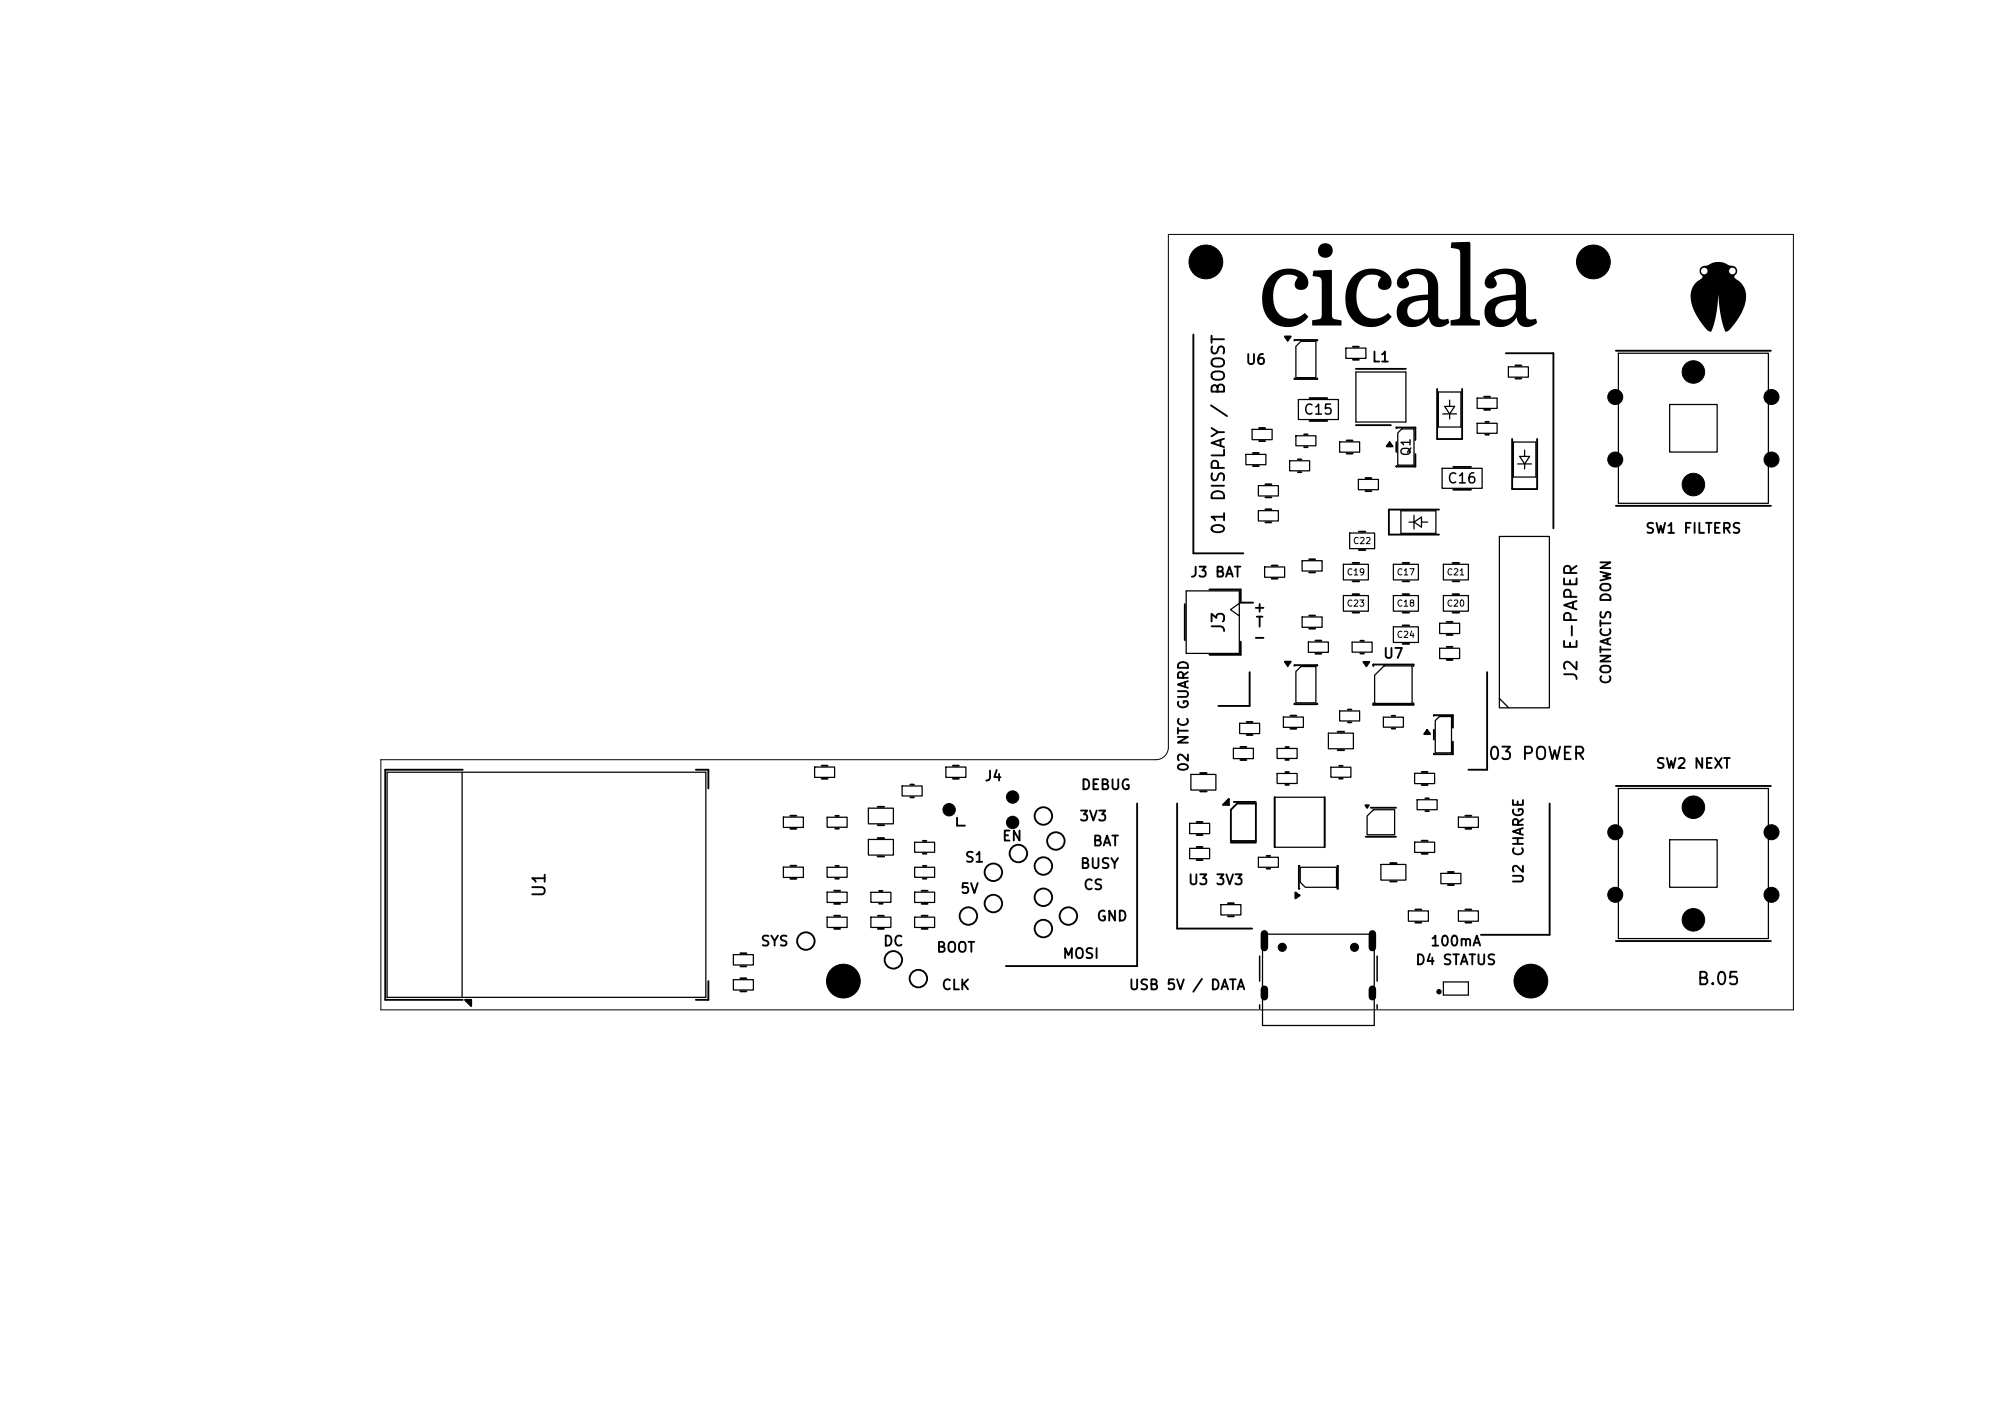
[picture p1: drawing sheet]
<svg xmlns="http://www.w3.org/2000/svg" width="297mm" height="210mm" viewBox="0 0 297 210" stroke-linecap="round" stroke-linejoin="round" font-family="sans-serif">
<defs><g id="words">
<g font-size="1.9">
<text x="183" y="79.8" transform="rotate(-90 183 79.8)">01 DISPLAY / BOOST</text>
<text x="183" y="94.4" transform="rotate(-90 183 94.4)">J3</text>
<text x="235.5" y="101.6" transform="rotate(-90 235.5 101.6)">J2 E-PAPER</text>
<text x="221.7" y="113.6">03 POWER</text>
<text x="81.7" y="133.8" transform="rotate(-90 81.7 133.8)">U1</text>
<text x="123.6" y="147.5">H1</text>
<text x="252.7" y="147.2">B.05</text>
</g>
<g font-size="1.5">
<text x="185.5" y="54.7">U6</text>
<text x="204.3" y="54.3">L1</text>
<text x="194.2" y="62.1">C15</text>
<text x="215.6" y="72.4">C16</text>
<text x="245.1" y="79.8">SW1 FILTERS</text>
<text x="177.2" y="86.3">J3 BAT</text>
<text x="186.6" y="91.6">+</text>
<text x="187" y="93.8">T</text>
<text x="186.6" y="96">-</text>
<text x="206" y="98.4">U7</text>
<text x="240.4" y="102.1" transform="rotate(-90 240.4 102.1)">CONTACTS DOWN</text>
<text x="146.6" y="116.7">J4</text>
<text x="161" y="118">DEBUG</text>
<text x="177.5" y="115.1" transform="rotate(-90 177.5 115.1)">02 NTC GUARD</text>
<text x="246.6" y="114.8">SW2 NEXT</text>
<text x="149.2" y="125.6">EN</text>
<text x="160.7" y="122.7">3V3</text>
<text x="143.7" y="128.8">S1</text>
<text x="160.8" y="129.7">BUSY</text>
<text x="162.7" y="126.4">BAT</text>
<text x="227.4" y="131.8" transform="rotate(-90 227.4 131.8)">U2 CHARGE</text>
<text x="143" y="133.5">5V</text>
<text x="161.3" y="132.9">CS</text>
<text x="163.3" y="137.6">GND</text>
<text x="176.9" y="132.2">U3 3V3</text>
<text x="113.2" y="141.3">SYS</text>
<text x="131.5" y="141.3">DC</text>
<text x="139.4" y="142.2">BOOT</text>
<text x="158.2" y="143.2">MOSI</text>
<text x="213" y="141.3">100mA</text>
<text x="140.2" y="147.8">CLK</text>
<text x="168.1" y="147.8">USB 5V / DATA</text>
<text x="210.8" y="144.1">D4 STATUS</text>
</g>
<text font-size="1.3" x="210.5" y="68.1" transform="rotate(-90 210.5 68.1)">Q1</text>
<g font-size=".9">
<text x="201.5" y="81.3">C22</text>
<text x="200.6" y="85.9">C19</text>
<text x="208.1" y="85.9">C17</text>
<text x="215.5" y="85.9">C21</text>
<text x="200.6" y="90.6">C23</text>
<text x="208.1" y="95.2">C24</text>
<text x="208.1" y="90.6">C18</text>
<text x="215.5" y="90.6">C20</text>
</g>
</g></defs>
<g fill="none" stroke="#000" stroke-width=".19">
<path d="M193.1 51.6l.8-.8h2.2v5.4h-3zM193.5 59.5h5.9v3h-5.9zM200.6 51.8h2.9v1.6h-2.9zM202.1 55.4h7.4v7.5h-7.4zM214.4 58.4h3.3v5.2h-3.3zM216 59.6v.9M220.1 59.3h3v1.5h-3zM224.8 54.6h3v1.6h-3zM241.2 52.6h22.3v22.4h-22.3zM185.7 67.7h2.9v1.5h-2.9zM186.6 64h3v1.5h-3zM187.5 76.1h3v1.5h-3z"/>
<path d="M187.5 72.3h3v1.6h-3zM192.2 68.6h3v1.5h-3zM193.1 64.9h3v1.5h-3zM199.6 65.8h3v1.6h-3zM201.1 79.4h3.8v2.3h-3.8zM202.4 71.4h3v1.5h-3zM208.3 64.5l.6-.6h1.8v5.4h-2.4zM208.8 76.1h5.2v3.3h-5.2zM210 77.8h.7M210.7 76.7v2.1M210.7 77.8l1.1-.8v1.5zM211.8 77.8h1"/>
<path d="M214.9 69.7h6v3h-6zM215 61.6h2.1M215.3 60.5h1.5l-.8 1.1zM216 61.6v.8M220.1 63h3v1.5h-3zM223.4 79.9h7.5v25.5h-7.5zM225.5 65.8h3.4v5.3h-3.4zM226.2 69.1h2M226.5 68h1.5l-.8 1.1zM227.2 67v1M227.2 69.1v.7M248.8 60.2h7.1v7.1h-7.1z"/>
<path d="M176.8 88h7.9v9.3h-7.9zM184.7 89.9l-1.3 .9 1.3 .9M188.5 84.4h2.9v1.6h-2.9zM193.9 99.3h2.2v5.4h-3v-4.7zM194 91.9h3v1.5h-3zM194 83.5h3v1.5h-3zM195 95.6h3v1.6h-3zM200.2 84h3.7v2.4h-3.7zM200.2 88.7h3.7v2.3h-3.7zM201.5 95.6h3v1.5h-3zM206.2 99.2h4.2v5.6h-5.5v-4.2zM207.6 93.4h3.8v2.3h-3.8z"/>
<path d="M207.6 88.7h3.8v2.3h-3.8zM207.6 84h3.8v2.4h-3.8zM214.5 96.6h3v1.5h-3zM214.5 92.8h3v1.6h-3zM215.1 88.7h3.7v2.3h-3.7zM215.1 84h3.7v2.4h-3.7zM57.7 115h47.5v33.5h-47.5zM68.9 115v33.5M121.4 114.2h3v1.6h-3zM134.4 117.1h3v1.5h-3zM141 114.2h2.9v1.6h-2.9zM177.5 115.3h3.7v2.4h-3.7z"/>
<path d="M183.8 111.5h3v1.5h-3zM184.7 107.7h3v1.6h-3zM189.9 118.7h7.5v7.5h-7.5zM190.3 111.5h3v1.5h-3zM190.3 115.2h3v1.5h-3zM191.3 106.8h2.9v1.5h-2.9zM198 109.2h3.7v2.3h-3.7zM198.3 114.3h3v1.5h-3zM199.6 105.9h3v1.5h-3zM206.2 106.8h2.9v1.5h-2.9zM210.8 115.2h3v1.5h-3zM211.2 119.1h3v1.5h-3z"/>
<path d="M213.9 107.3l.6-.6h1.8v5.4h-2.4zM223.4 104l1.4 1.4M241.2 117.4h22.3v22.4h-22.3zM116.7 129.2h3v1.5h-3zM116.7 121.7h3v1.5h-3zM123.3 136.6h2.9v1.5h-2.9zM123.3 129.2h2.9v1.5h-2.9zM123.3 121.7h2.9v1.5h-2.9zM123.3 132.9h2.9v1.5h-2.9zM129.4 120.4h3.7v2.3h-3.7zM129.4 125h3.7v2.4h-3.7zM129.8 136.6h3v1.5h-3z"/>
<path d="M129.8 132.9h3v1.5h-3zM136.3 125.4h3v1.5h-3zM136.3 129.2h3v1.5h-3zM136.3 136.6h3v1.5h-3zM136.3 132.9h3v1.5h-3zM177.3 126.4h3v1.5h-3zM177.3 122.6h3v1.6h-3zM181.9 134.7h3v1.6h-3zM187.5 127.7h3v1.5h-3zM188.1 139.1h16.7v13.6h-16.7zM193.8 129.2h5.4v3h-4.7l-.7-.8zM203.7 121.5l1-.9h3.1v3.7h-4.1z"/>
<path d="M205.8 128.8h3.7v2.3h-3.7zM209.9 135.7h3v1.5h-3zM210.8 125.4h3v1.6h-3zM214.7 130.1h3v1.5h-3zM217.3 135.7h3v1.5h-3zM217.3 121.7h3v1.5h-3zM248.8 125.1h7.1v7.1h-7.1zM109.3 142.2h3v1.5h-3zM109.3 145.9h3v1.6h-3zM215.1 146.3h3.7v1.9h-3.7z"/>
</g>
<g fill="none" stroke="#000" stroke-width=".28">
<path d="M177.8 49.8v32.6h7.5M191.5 50.1h.9l-.5 .6zM192.9 50.7v-.1h3.4v.1M192.9 56.4h3.4M195.1 59.3h2.7M201.6 51.6h.9M201.6 53.6h.9M202.1 54.9h7.4M214.2 57.9v7.5h3.7v-7.5M221.2 59.1h.9M224.4 52.6h7.1v26.1M225.8 54.4h.9"/>
<path d="M225.8 56.4h.9M240.8 52.2h23.1M186.7 67.5h.9M186.7 69.4h.9M187.6 63.7h.9M187.6 65.7h.9M188.6 75.9h.9M188.6 77.8h.9M188.6 72.1h.9M188.6 74.1h.9M193.4 68.4h.5M193.4 70.3h.5"/>
<path d="M194.3 64.7h.6M194.3 66.6h.6M195.1 62.7h2.7M200.7 65.6h.9M200.7 67.6h.9M202.1 63.3h5.2M202.5 79.2h1M203.5 71.2h.9M203.5 73.1h.9M207.1 65.9l.4 .6h-.9zM208.1 63.8v-.1h2.8v1.8M208.1 65.9v1.4"/>
<path d="M210.9 67.6v1.9h-2.8v-.1M214.4 75.9h-7.4v3.7h7.4M216.6 69.5h2.6M216.6 72.9h2.6M221.2 61h.9M221.4 62.8h.5M221.4 64.7h.5M225.3 65.4v7.4h3.8v-7.4M240.8 75.3h23.1M176.6 90v5.3M180.2 87.8h4.7v2h1.8M184.9 95.6v1.9h-4.7"/>
<path d="M189.5 84.2h.9M189.5 86.2h.9M191.5 98.5h.9l-.5 .7zM192.9 99.2v-.1h3.4v.1M195.1 91.7h.9M195.1 93.6h.9M195.1 83.3h.9M195.1 85.3h.9M196 95.4h.9M196 97.4h.9M201.6 83.8h.9M201.6 86.6h.9"/>
<path d="M201.6 88.5h.9M201.6 91.2h.9M202.5 81.9h1M202.7 97.3h.6M202.7 95.4h.6M203.2 98.6h.9l-.5 .6zM204.6 99.2v-.2h6v.2M209 83.8h1M209 86.6h1M209 88.5h1M209 91.2h1M209 93.2h1"/>
<path d="M209 95.9h1M215.6 96.3h.9M215.6 98.3h.9M215.6 92.6h.9M215.6 94.6h.9M216.5 83.8h.9M216.5 86.6h.9M216.5 88.5h.9M216.5 91.2h.9M69 114.6h-11.6v34.3h11.6M103.7 114.6h1.9v2.8M122.4 114h.9"/>
<path d="M122.4 116h.9M135.7 116.9h.5M135.7 118.8h.5M142 114h.9M142 116h.9M169.5 119.7v24.2h-19.6M175.4 119.7v18.6h11.2M178.8 115.1h1M178.8 117.9h1M182.2 119.9l.9-.9v.9zM183.9 119.4h3.3M184.8 113.2h.9"/>
<path d="M184.8 111.2h.9M185.8 107.5h.9M185.8 109.5h.9M186.2 100.1v5h-4.6M189.9 118.7v7.5M191.5 111.3h.6M191.5 113.2h.6M191.5 116.9h.6M191.5 115h.6M192.3 108.5h.9M192.3 106.6h.9M192.9 104.8v.1h3.4v-.1"/>
<path d="M197.4 118.7v7.5M199.3 109h1M199.3 111.7h1M199.6 116h.5M199.6 114.1h.5M200.9 105.7h.5M200.9 107.6h.5M203.5 119.9h.5l-.3 .4zM204.6 104.7v.3h6v-.3M207.4 106.6h.5M207.4 108.5h.5M211.9 115h.8"/>
<path d="M211.9 116.9h.8M212.4 118.9h.5M212.7 108.7l.4 .6h-.9zM213.7 106.6v-.1h2.8v1.9M213.7 108.7v1.5M216.5 110.5v1.8h-2.8v-.1M221.6 100.1v14.5h-2.8M230.9 119.7v19.5h-10.2M240.8 117.1h23.1M117.8 128.9h.9M117.8 130.9h.9M117.8 121.5h.9"/>
<path d="M117.8 123.4h.9M124.3 136.4h.9M124.3 138.3h.9M124.3 132.7h.9M124.3 134.6h.9M124.5 130.9h.5M124.5 129h.5M124.5 123.4h.5M124.5 121.5h.5M130.8 120.2h1M130.8 122.9h1M130.8 124.8h1"/>
<path d="M130.8 127.6h1M130.8 136.4h.9M130.8 138.3h.9M131 134.6h.5M131 132.7h.5M137.3 136.4h.9M137.3 138.3h.9M137.3 132.7h.9M137.3 134.6h.9M137.5 125.2h.6M137.5 127.1h.6M137.5 130.9h.6"/>
<path d="M137.5 129h.6M142.6 121.8v1.2h1.2M178.3 126.2h.9M178.3 128.1h.9M178.3 122.4h.9M178.3 124.4h.9M183 134.5h.9M183 136.5h.9M183.4 120.6l1-.9h2.8v5.6h-3.8zM183.4 125.5h3.8M188.8 127.5h.5M188.8 129.4h.5"/>
<path d="M193 132.9l.7 .5-.7 .4zM193.7 129h-.1v3.4h.1M199.3 129h.1v3.4h-.1M203.5 124.6h4.5M204.3 120.3h3.7M207.2 128.5h.9M207.2 131.3h.9M210.9 135.5h.9M210.9 137.4h.9M211.9 127.2h.8M211.9 125.2h.8M212.4 120.8h.5"/>
<path d="M215.8 129.9h.9M215.8 131.8h.9M218.4 135.5h.9M218.4 137.4h.9M218.4 121.5h.9M218.4 123.4h.9M69.3 148.9h.9v1zM105.6 146.1v2.8h-1.9M110.3 142h.9M110.3 143.9h.9M110.3 145.7h.9M110.3 147.7h.9"/>
<path d="M240.8 140.2h23.1"/>
<circle cx="144.3" cy="136.4" r="1.3"/>
<circle cx="148" cy="134.6" r="1.3"/>
<circle cx="148" cy="129.9" r="1.3"/>
<circle cx="151.8" cy="127.1" r="1.3"/>
<circle cx="155.5" cy="121.5" r="1.3"/>
<circle cx="155.5" cy="138.3" r="1.3"/>
<circle cx="155.5" cy="133.6" r="1.3"/>
<circle cx="155.5" cy="129" r="1.3"/>
<circle cx="157.3" cy="125.3" r="1.3"/>
<circle cx="159.2" cy="136.4" r="1.3"/>
<circle cx="120.1" cy="140.2" r="1.3"/>
<circle cx="133.1" cy="143" r="1.3"/>
<circle cx="136.9" cy="145.8" r="1.3"/>
</g>
<path d="M187.7 142.4v3.7M187.7 149.7v.5M205.2 142.4v3.7M205.2 149.7v.5" fill="none" stroke="#000" stroke-width=".22"/>
<g fill="#000">
<path d="M216.3 36.1l2.6-.1 .2 .2v10.8l.1 .3 .2 .2 1.1 .2v.8h-4.3v-.8l1.2-.2 .2-.3v-.4v-9.2l-.1-.3-.2-.2-1.1-.2zM253.5 39.8l.9-.3 1-.4 .5-.1 .8 .1 1 .4 .4 .1a.84 .84 0 0 1 .8 .7 .84 .84 0 0 1-.5 .9l.1 .2a3.1 3.1 0 0 1 1.5 1.7l.2 .5v.9l-.4 1.6-.7 1.2-.8 1.1-.7 .9-.3 .1h-.2v-.1l-.5-1.6-.3-1.8-.2-2-.2 1.9-.3 1.9-.5 1.5-.1 .2h-.2a5.3 5.3 0 0 1-1.6-1.8l-.7-1.2-.5-1.3-.1-1.2 .3-1a2.49 2.49 0 0 1 1.1-1.2l.4-.4-.4-.8v-.2h.2a.49 .49 0 0 0 .4 .6 .49 .49 0 0 0 .6-.4l3.2-.1a.5 .5 0 0 0 .7 .4 .5 .5 0 0 0 0-.9 .5 .5 0 0 0-.7 .4v.1h-3.2a.49 .49 0 0 0-.5-.5 .49 .49 0 0 0-.5 .4h-.2zM191.5 50.1h.9l-.5 .6zM189.3 41.1l.8-.6 .9-.4 1.2-.1 1.1 .2 .8 .4 .7 .7 .2 .8-.2 .7-.3 .3-.4 .1h-.5l-.4-.2-.2-.3-.1-.3 .3-.8a.32 .32 0 0 0 .1-.4 .32 .32 0 0 0-.4-.2l-.8-.1-.8 .1-.7 .5-.5 .7-.3 1-.1 1.3 .2 1.1 .5 .9a2.75 2.75 0 0 0 4 .1l.6 .6-.2 .2-.9 .8-1.2 .4-1 .1-1-.1-.8-.4-.7-.6-.5-.6-.3-.8-.3-.9v-.9l.1-1 .2-.9 .4-.8zM195.7 40.3l2.6-.1 .2 .1v6.8l.3 .4 1.1 .2v.8h-4.4v-.8l1.3-.2 .1-.2 .1-.5-.1-5.1-.2-.4-1.1-.2zM201.7 41.1l.8-.6 .9-.4 1.2-.1 1.1 .2 .8 .4 .7 .7 .2 .8-.2 .7-.3 .3-.4 .1h-.5l-.4-.2-.2-.3-.1-.3 .3-.8a.32 .32 0 0 0 .1-.4 .32 .32 0 0 0-.4-.2l-.8-.1-.8 .1-.7 .5-.5 .7-.3 1-.1 1.3 .2 1.1 .5 .9a2.75 2.75 0 0 0 4 .1l.6 .6-.2 .2-.9 .8-1.2 .4-1 .1-.9-.1-.9-.4-.7-.6-.5-.6-.3-.8-.3-.9v-.9l.1-1 .2-.9 .4-.8zM208.7 41l1-.7 1.3-.3 1.5 .1 .6 .3 .5 .3 .4 .7 .3 .9 .1 4.9 .1 .2 .3 .2 1-.1 .1 .6-1 .6h-.9l-.4-.2-.3-.3-.4-.9-.8 .9-1.1 .5-1.4-.1-.5-.2-.4-.4-.5-.7-.1-1h1.6l.1 .6 .3 .4 .5 .2 .5 .1 .6-.1 .5-.3 .4-.5 .2-.5v-1.5h-.4l-1.2 .1-.8 .3-.5 .5-.2 .7h-1.6l.3-1 .8-.8 1.4-.4 2.2-.2v-1.8l-.2-.5-.3-.4-.5-.3-.7-.1-.7 .1-.7 .3a.27 .27 0 0 0 0 .4l.3 .6-.2 .5-.6 .3-.7-.2-.3-.3v-.5l.1-.5zM221.8 41l1-.7 1.3-.3 1.5 .1 .6 .3 .5 .3 .4 .7 .3 .9v4.9l.2 .2 .3 .2 1-.1 .1 .6-1 .6h-1l-.3-.2-.4-.3-.3-.9-.8 .9-1.1 .5-1.4-.1-.5-.2-.5-.4-.4-.7-.1-1h1.6l.1 .6 .3 .4 .5 .2 .5 .1 .6-.1 .5-.3 .4-.5 .2-.5v-1.5h-.4l-1.2 .1-.8 .3-.5 .5-.2 .7h-1.6l.3-1 .8-.8 1.4-.4 2.2-.2-.1-1.9-.1-.5-.3-.3-.5-.3-.7-.1-.8 .1-.6 .3a.27 .27 0 0 0 0 .4l.3 .6-.2 .5-.6 .3-.7-.2-.3-.3v-.5l.1-.5zM207.1 65.9l.4 .6h-.9zM191.5 98.5h.9l-.5 .7zM203.2 98.6h.9l-.5 .6zM182.2 119.9l.9-.9v.9z"/>
<path d="M212.7 108.7l.4 .6h-.9zM193 132.9l.7 .5-.7 .4zM203.5 119.9h.5l-.3 .4zM69.3 148.9h.9v1z"/>
<circle cx="197.5" cy="37.3" r="1.1"/>
</g>
<g fill="#000" stroke="#000" stroke-width=".15">
<circle cx="179.7" cy="39" r="2.51"/>
<circle cx="237.5" cy="39" r="2.51"/>
<circle cx="240.7" cy="59.1" r="1.12"/>
<circle cx="252.4" cy="55.4" r="1.68"/>
<circle cx="264" cy="59.1" r="1.12"/>
<circle cx="240.7" cy="68.4" r="1.12"/>
<circle cx="252.4" cy="72.2" r="1.68"/>
<circle cx="264" cy="68.4" r="1.12"/>
<circle cx="150.9" cy="118.7" r=".92"/>
<circle cx="141.4" cy="120.6" r=".92"/>
<circle cx="150.9" cy="122.5" r=".92"/>
<circle cx="240.7" cy="133.3" r="1.12"/>
<circle cx="240.7" cy="124" r="1.12"/>
<circle cx="252.4" cy="137" r="1.68"/>
<circle cx="252.4" cy="120.2" r="1.68"/>
<circle cx="264" cy="133.3" r="1.12"/>
<circle cx="264" cy="124" r="1.12"/>
<circle cx="125.7" cy="146.1" r="2.51"/>
<circle cx="191.1" cy="141.1" r=".61"/>
<circle cx="201.9" cy="141.1" r=".61"/>
<circle cx="214.4" cy="147.7" r=".33"/>
<circle cx="228.1" cy="146.1" r="2.51"/>
</g>
<path d="M56.8 113.2h115.5a1.86 1.86 0 0 0 1.8-1.9v-76.4h93.2v115.5h-210.5z" fill="none" stroke="#000" stroke-width=".15"/>
<path d="M188.4 139.1v2M204.5 139.1v2M188.4 147.3v1.2M204.5 147.3v1.2" fill="none" stroke="#000" stroke-width="1.1"/>
<use href="#words"/>
</svg>
